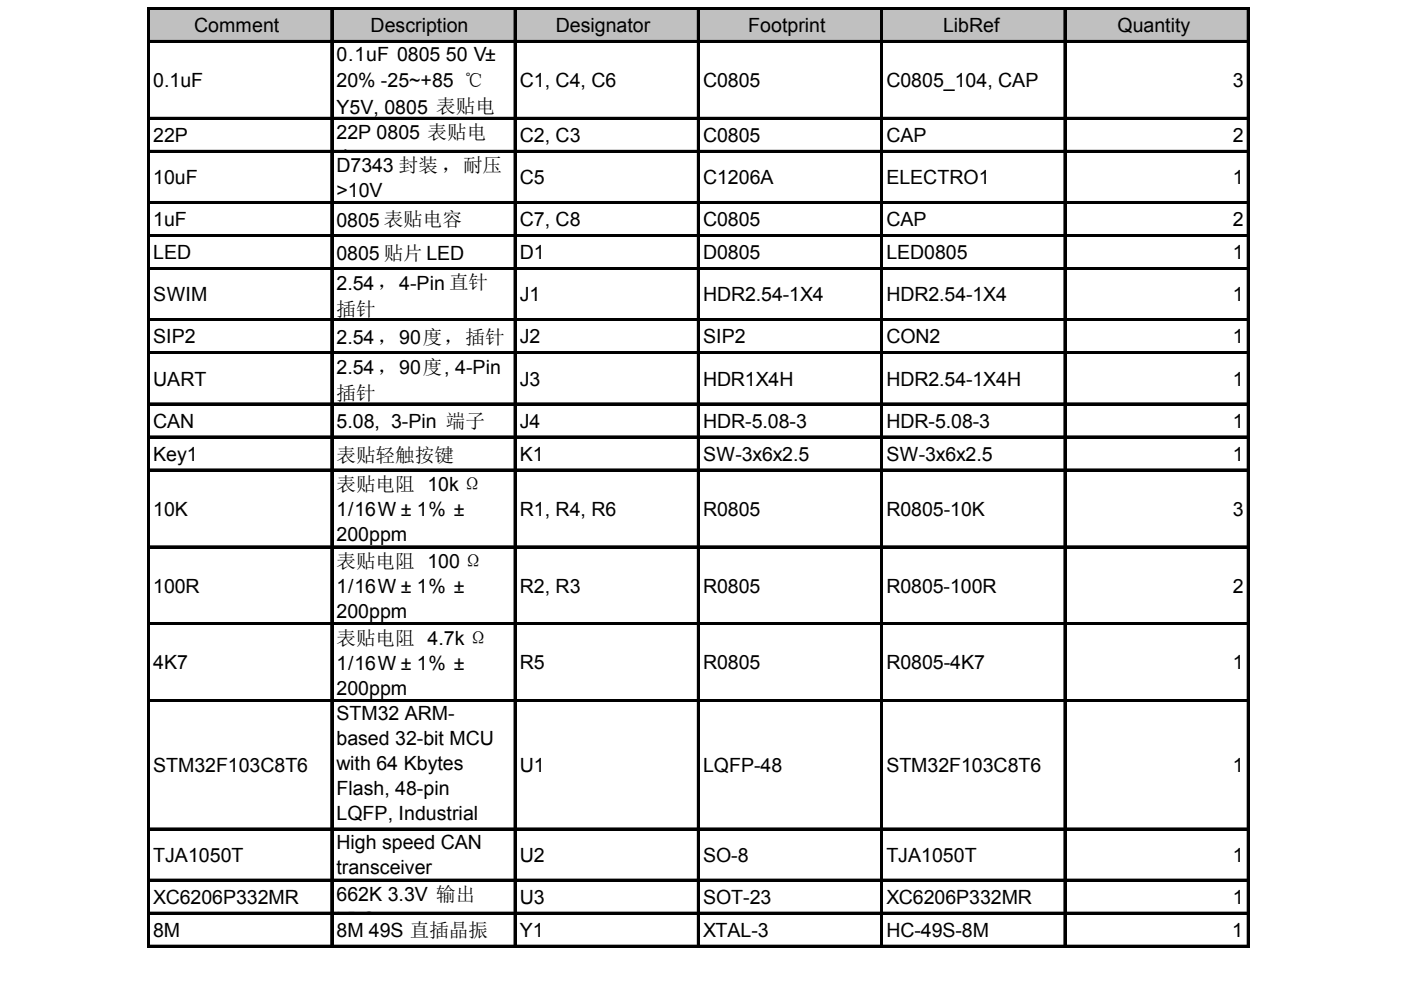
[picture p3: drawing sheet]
<svg xmlns="http://www.w3.org/2000/svg" width="297mm" height="210mm" viewBox="0 0 297 210" stroke-linecap="round" stroke-linejoin="round" font-family="sans-serif">
<defs><g id="words">
<g font-size="4.2">
<text x="41.1" y="6.8">Comment</text>
<text x="78.6" y="6.8">Description</text>
<text x="117.8" y="6.8">Designator</text>
<text x="158.7" y="6.8">Footprint</text>
<text x="200" y="6.8">LibRef</text>
<text x="236.9" y="6.8">Quantity</text>
<text x="71.3" y="12.9">0.1uF 0805 50 V±</text>
<text x="32.5" y="18.5">0.1uF</text>
<text x="71.3" y="18.5">20% -25~+85 ℃</text>
<text x="110.2" y="18.5">C1, C4, C6</text>
<text x="149.1" y="18.5">C0805</text>
<text x="187.9" y="18.5">C0805_104, CAP</text>
<text x="261.4" y="18.5">3</text>
<text x="71.3" y="24.1">Y5V, 0805 表贴电</text>
<text x="71.3" y="29.6">22P 0805 表贴电</text>
<text x="32.5" y="30.1">22P</text>
<text x="71.3" y="35.1">容</text>
<text x="110.2" y="30.1">C2, C3</text>
<text x="149.1" y="30.1">C0805</text>
<text x="187.9" y="30.1">CAP</text>
<text x="261.4" y="30.1">2</text>
<text x="32.5" y="39">10uF</text>
<text x="71.3" y="36.6">D7343 封装 ，耐压</text>
<text x="71.3" y="41.8">&gt;10V</text>
<text x="110.2" y="39">C5</text>
<text x="149.1" y="39">C1206A</text>
<text x="187.9" y="39">ELECTRO1</text>
<text x="261.4" y="39">1</text>
<text x="32.5" y="48">1uF</text>
<text x="110.2" y="48">C7, C8</text>
<text x="149.1" y="48">C0805</text>
<text x="187.9" y="48">CAP</text>
<text x="261.4" y="48">2</text>
<text x="71.3" y="48.1">0805 表贴电容</text>
<text x="32.5" y="55">LED</text>
<text x="71.3" y="55.1">0805 贴片 LED</text>
<text x="110.2" y="55">D1</text>
<text x="149.1" y="55">D0805</text>
<text x="187.9" y="55">LED0805</text>
<text x="261.4" y="55">1</text>
<text x="32.5" y="63.9">SWIM</text>
<text x="71.3" y="61.4">2.54 ，4-Pin 直针</text>
<text x="110.2" y="63.9">J1</text>
<text x="149.1" y="63.9">HDR2.54-1X4</text>
<text x="187.9" y="63.9">HDR2.54-1X4</text>
<text x="261.4" y="63.9">1</text>
<text x="71.3" y="66.9">插针</text>
<text x="32.5" y="72.8">SIP2</text>
<text x="71.3" y="72.9">2.54 ，90度，插针</text>
<text x="110.2" y="72.8">J2</text>
<text x="149.1" y="72.8">SIP2</text>
<text x="187.9" y="72.8">CON2</text>
<text x="261.4" y="72.8">1</text>
<text x="32.5" y="81.7">UART</text>
<text x="71.3" y="79.3">2.54 ，90度, 4-Pin</text>
<text x="110.2" y="81.7">J3</text>
<text x="149.1" y="81.7">HDR1X4H</text>
<text x="187.9" y="81.7">HDR2.54-1X4H</text>
<text x="261.4" y="81.7">1</text>
<text x="71.3" y="84.8">插针</text>
<text x="32.5" y="90.7">CAN</text>
<text x="71.3" y="90.8">5.08, 3-Pin 端子</text>
<text x="110.2" y="90.7">J4</text>
<text x="149.1" y="90.7">HDR-5.08-3</text>
<text x="187.9" y="90.7">HDR-5.08-3</text>
<text x="261.4" y="90.7">1</text>
<text x="32.5" y="97.7">Key1</text>
<text x="71.3" y="97.9">表贴轻触按键</text>
<text x="110.2" y="97.7">K1</text>
<text x="149.1" y="97.7">SW-3x6x2.5</text>
<text x="187.9" y="97.7">SW-3x6x2.5</text>
<text x="261.4" y="97.7">1</text>
<text x="71.3" y="104.1">表贴电阻 10k Ω</text>
<text x="32.5" y="109.3">10K</text>
<text x="71.3" y="109.4">1/16W ±1% ±</text>
<text x="110.2" y="109.3">R1, R4, R6</text>
<text x="149.1" y="109.3">R0805</text>
<text x="187.9" y="109.3">R0805-10K</text>
<text x="261.4" y="109.3">3</text>
<text x="71.3" y="114.7">200ppm</text>
<text x="32.5" y="125.6">100R</text>
<text x="71.3" y="120.4">表贴电阻 100 Ω</text>
<text x="71.3" y="125.7">1/16W ±1% ±</text>
<text x="110.2" y="125.6">R2, R3</text>
<text x="149.1" y="125.6">R0805</text>
<text x="187.9" y="125.6">R0805-100R</text>
<text x="261.4" y="125.6">2</text>
<text x="71.3" y="131">200ppm</text>
<text x="71.3" y="136.7">表贴电阻 4.7k Ω</text>
<text x="32.5" y="141.9">4K7</text>
<text x="71.3" y="142.1">1/16W ±1% ±</text>
<text x="110.2" y="141.9">R5</text>
<text x="149.1" y="141.9">R0805</text>
<text x="187.9" y="141.9">R0805-4K7</text>
<text x="261.4" y="141.9">1</text>
<text x="71.3" y="147.3">200ppm</text>
<text x="71.3" y="152.7">STM32 ARM-</text>
<text x="71.3" y="158">based 32-bit MCU</text>
<text x="32.5" y="163.7">STM32F103C8T6</text>
<text x="71.3" y="163.2">with 64 Kbytes</text>
<text x="110.2" y="163.7">U1</text>
<text x="149.1" y="163.7">LQFP-48</text>
<text x="187.9" y="163.7">STM32F103C8T6</text>
<text x="261.4" y="163.7">1</text>
<text x="71.3" y="168.5">Flash, 48-pin</text>
<text x="71.3" y="173.8">LQFP, Industrial</text>
<text x="71.3" y="179.1">Temperature</text>
<text x="32.5" y="182.7">TJA1050T</text>
<text x="71.3" y="180">High speed CAN</text>
<text x="71.3" y="185.3">transceiver</text>
<text x="110.2" y="182.7">U2</text>
<text x="149.1" y="182.7">SO-8</text>
<text x="187.9" y="182.7">TJA1050T</text>
<text x="261.4" y="182.7">1</text>
<text x="32.5" y="191.6">XC6206P332MR</text>
<text x="71.3" y="191.1">662K 3.3V 输出</text>
<text x="110.2" y="191.6">U3</text>
<text x="149.1" y="191.6">SOT-23</text>
<text x="187.9" y="191.6">XC6206P332MR</text>
<text x="261.4" y="191.6">1</text>
<text x="71.3" y="196.3">LDO</text>
<text x="32.5" y="198.6">8M</text>
<text x="71.3" y="198.8">8M 49S 直插晶振</text>
<text x="110.2" y="198.6">Y1</text>
<text x="149.1" y="198.6">XTAL-3</text>
<text x="187.9" y="198.6">HC-49S-8M</text>
<text x="261.3" y="198.6">1</text>
</g>
</g></defs>
<path d="M31.8 2h233v6.9h-233z" fill="#c0c0c0"/>
<g fill="none" stroke="#000" stroke-width=".21">
<path d="M31.3 1.6v199.3M31.8 1.6h233.2M31.8 8.6h233.2M70.1 2.1v198.8M109 2.1v198.8M147.8 2.1v198.8M186.7 2.1v198.8M225.6 2.1v198.8M264.4 2.1v198.8M31.8 24.9h233.2M31.8 31.9h233.2M31.8 42.7h233.2"/>
<path d="M31.8 49.7h233.2M31.8 56.7h233.2M31.8 67.6h233.2M31.8 74.6h233.2M31.8 85.4h233.2M31.8 92.4h233.2M31.8 99.4h233.2M31.8 115.7h233.2M31.8 132h233.2M31.8 148.3h233.2M31.8 175.5h233.2M31.8 186.4h233.2"/>
<path d="M31.8 193.4h233.2M31.8 200.4h233.2"/>
</g>
<g fill="#000">
<path d="M31.3 1.6h.5v199.3h-.5zM31.8 1.6h233.2v.5h-233.2zM31.8 8.6h233.2v.5h-233.2zM70.1 2.1h.6v198.8h-.6zM109 2.1h.5v198.8h-.5zM147.8 2.1h.6v198.8h-.6zM186.7 2.1h.5v198.8h-.5zM225.6 2.1h.5v198.8h-.5zM264.4 2.1h.6v198.8h-.6zM31.8 24.9h233.2v.5h-233.2zM31.8 31.9h233.2v.5h-233.2zM31.8 42.7h233.2v.5h-233.2z"/>
<path d="M31.8 49.7h233.2v.5h-233.2zM31.8 56.7h233.2v.5h-233.2zM31.8 67.6h233.2v.5h-233.2zM31.8 74.6h233.2v.5h-233.2zM31.8 85.4h233.2v.5h-233.2zM31.8 92.4h233.2v.5h-233.2zM31.8 99.4h233.2v.5h-233.2zM31.8 115.7h233.2v.5h-233.2zM31.8 132h233.2v.5h-233.2zM31.8 148.3h233.2v.5h-233.2zM31.8 175.5h233.2v.5h-233.2zM31.8 186.4h233.2v.5h-233.2z"/>
<path d="M31.8 193.4h233.2v.5h-233.2zM31.8 200.4h233.2v.5h-233.2z"/>
</g>
<use href="#words"/>
</svg>
